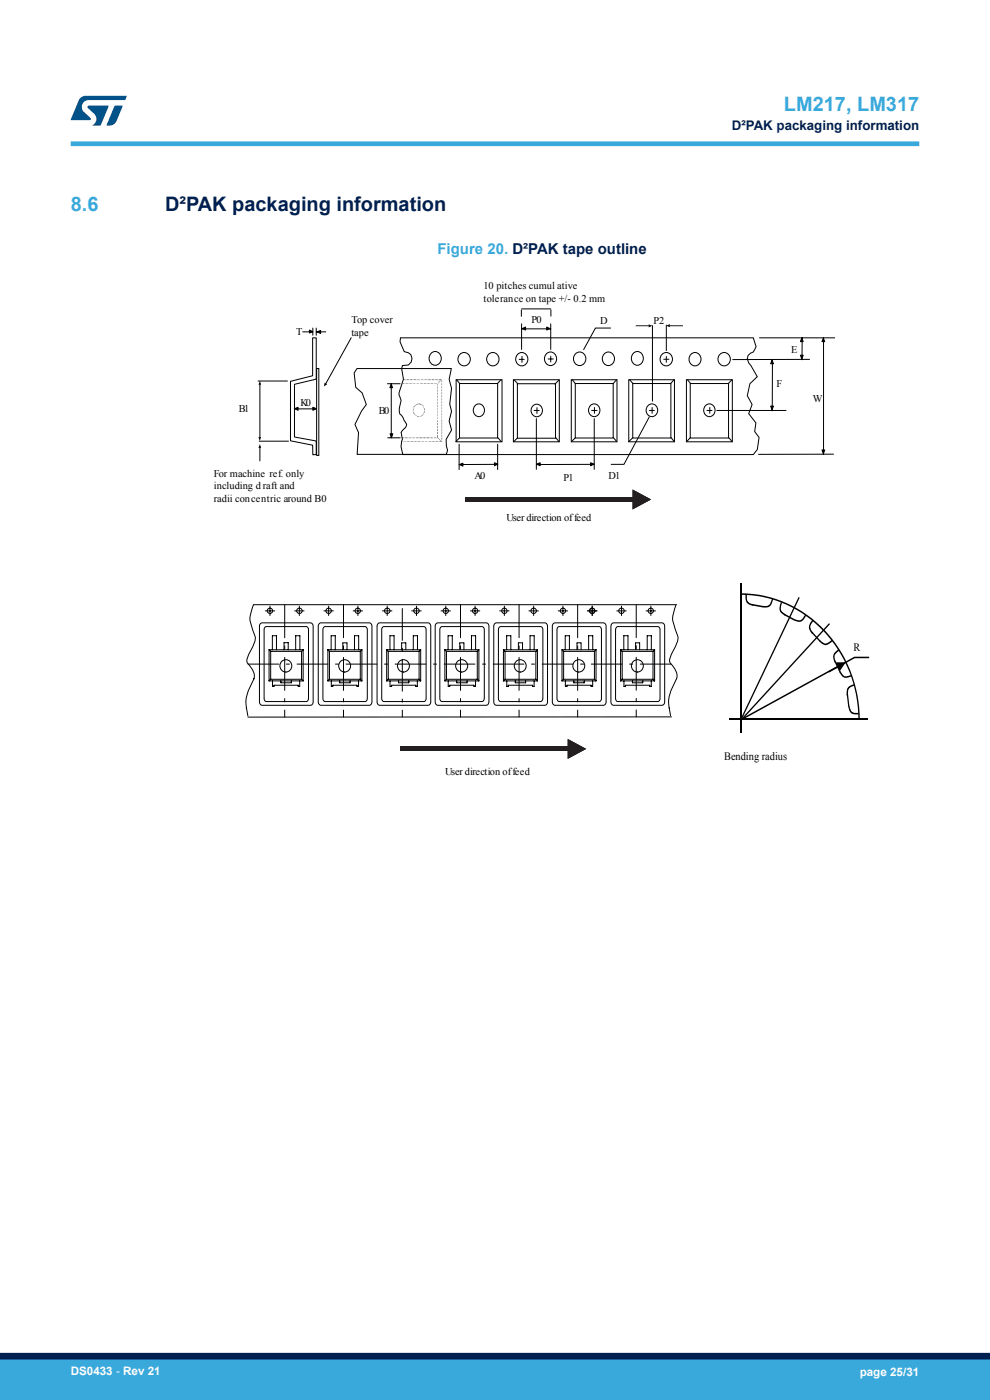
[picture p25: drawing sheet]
<svg xmlns="http://www.w3.org/2000/svg" width="210mm" height="297mm" viewBox="0 0 210 297" stroke-linecap="round" stroke-linejoin="round" font-family="sans-serif">
<defs><g id="words">
<g font-size="4.2" fill="#39a9dc">
<text x="166.3" y="23.5">LM217, LM317</text>
<text x="15" y="44.8">8.6</text>
</g>
<text font-size="4.2" fill="#002052" x="35" y="44.8">D²PAK packaging information</text>
<text font-size="3.2" fill="#39a9dc" x="92.8" y="53.9">Figure 20. D²PAK tape outline</text>
<text font-size="2.8" fill="#002052" x="155.2" y="27.5">D²PAK packaging information</text>
<g font-size="2.5" fill="#fff">
<text x="15" y="291.6">DS0433 - Rev 21</text>
<text x="182.4" y="291.9">page 25/31</text>
</g>
<g font-size="2.4" fill="#010101">
<text x="181.1" y="138.2">R</text>
<text x="153.6" y="161.3">Bending radius</text>
</g>
<g font-size="2.2" fill="#010101">
<text x="102.5" y="61.4">10 pitches cumul ative</text>
<text x="102.5" y="64">tolerance on tape +/- 0.2 mm</text>
<text x="62.8" y="71.1">T</text>
<text x="74.5" y="68.6">Top cover</text>
<text x="74.5" y="71.3">tape</text>
<text x="112.8" y="68.5">P0</text>
<text x="127.3" y="68.8">D</text>
<text x="138.6" y="68.7">P2</text>
<text x="167.8" y="74.8">E</text>
<text x="164.7" y="82">F</text>
<text x="50.7" y="87.3">B1</text>
<text x="63.8" y="86.2">K0</text>
<text x="80.4" y="87.9">B0</text>
<text x="172.4" y="85.3">W</text>
<text x="45.4" y="101.1">For machine ref. only</text>
<text x="100.6" y="101.6">A0</text>
<text x="119.5" y="101.9">P1</text>
<text x="129.1" y="101.7">D1</text>
<text x="45.4" y="103.8">including d raft and</text>
<text x="45.4" y="106.4">radii concentric around B0</text>
<text x="107.5" y="110.4">User direction of feed</text>
<text x="94.4" y="164.4">User direction of feed</text>
</g>
</g></defs>
<g fill="none" stroke="#010101" stroke-width=".21">
<path d="M75.7 78.2h20l-.4 2.3 .5 1.9-.4 3.3 .4 1.5-.5 2.1 .5 1.9-1.2 2 .1 1.4 .2 .9-.2 .9h-18.9l.3-4.6-.8-1.8 1.4-2.8 1-1.4-.9-2.4-1.3-1.2-.4-3.1zM84.9 71.7h74.9l.6 1.8-.6 1.2-.6 .2-.5 .5-.2 .7 .3 .9 1.8 2.9-1.5 1.5-.6 2.5 1 1.9-.7 2 1.5 1.9-.2 1.9 .9 1.2-.4 2.6-.8 1h-74.3a4.5 4.5 0 0 1-.1-3.2l-.3-1.4 .4-.6a1.1 1.1 0 0 0 .3-1.9l-.6-1.2a1.36 1.36 0 0 1-.5-1.6l.2-.8a1.94 1.94 0 0 0-.3-1.9v-.5l1-2.9-.4-2.2 .2-.6 1.2-.2 .6-.6 .2-.8-.3-.8-.5-.4-.9-.2-.8-2.1zM91.5 74.9a1.42 1.42 0 0 1 2.1 .6 1.42 1.42 0 0 1-.9 1.9 1.44 1.44 0 0 1-1.6-.8 1.44 1.44 0 0 1 .4-1.7zM97.7 75.1a1.34 1.34 0 0 1 1.8 .3 1.34 1.34 0 0 1-.3 1.8 1.34 1.34 0 0 1-1.8-.2 1.5 1.5 0 0 1 .3-1.9zM103.8 75.1a1.34 1.34 0 0 1 1.8 .3 1.34 1.34 0 0 1-.3 1.8 1.34 1.34 0 0 1-1.8-.2 1.5 1.5 0 0 1 .3-1.9zM109.9 75.1a1.35 1.35 0 0 1 2.1 1.1 1.35 1.35 0 0 1-2.1 1.1 1.5 1.5 0 0 1 0-2.2zM116 75a1.36 1.36 0 0 1 2.1 1.1 1.36 1.36 0 0 1-2.1 1.2 1.54 1.54 0 0 1 0-2.3zM122.2 75a1.37 1.37 0 0 1 2.1 1.1 1.37 1.37 0 0 1-2.1 1.2 1.52 1.52 0 0 1 0-2.3zM128.3 75a1.36 1.36 0 0 1 2 1.1 1.36 1.36 0 0 1-2 1.2 1.54 1.54 0 0 1 0-2.3zM134.4 74.9a1.41 1.41 0 0 1 2 .6 1.41 1.41 0 0 1-.8 1.9 1.44 1.44 0 0 1-1.6-.8 1.44 1.44 0 0 1 .4-1.7zM140.6 75.1a1.34 1.34 0 0 1 1.8 .3 1.34 1.34 0 0 1-.3 1.8 1.34 1.34 0 0 1-1.8-.2 1.5 1.5 0 0 1 .3-1.9zM146.7 75.1a1.33 1.33 0 0 1 2 1.1 1.33 1.33 0 0 1-2 1.1 1.52 1.52 0 0 1 0-2.2z"/>
<path d="M152.8 75.1a1.34 1.34 0 0 1 1.9 .3 1.34 1.34 0 0 1-.3 1.8 1.34 1.34 0 0 1-1.9-.2 1.5 1.5 0 0 1 .3-1.9zM96.8 80.6h9.7v13.1h-9.7zM96.8 80.6l.8 .8M97.5 81.4h8.1v11.5h-8.1zM97.5 92.9l-.8 .8M100.9 85.9a1.31 1.31 0 0 1 1.8 .6 1.31 1.31 0 0 1-.7 1.8 1.34 1.34 0 0 1-1.5-.7 1.34 1.34 0 0 1 .4-1.7zM105.6 92.8l.7 .8M106.3 80.6l-.8 .8M108.9 80.6h9.7v13.1h-9.7zM109.1 80.6l.7 .8M109.8 81.4h8v11.6h-8zM109.8 92.9l-.9 .8"/>
<path d="M113.1 86a1.26 1.26 0 0 1 2 1.1 1.26 1.26 0 0 1-2 1.1 1.42 1.42 0 0 1 0-2.2zM113.3 87.1h1.1M113.9 86.5v1.2M117.9 92.9l.7 .8M118.6 80.6l-.9 .9M121.2 80.6h9.7v13.1h-9.7zM121.4 80.6l.7 .8M122 81.4h8.1v11.5h-8.1zM122 92.9l-.8 .8M125.3 85.9a1.27 1.27 0 0 1 2 1.1 1.27 1.27 0 0 1-2 1.1 1.46 1.46 0 0 1 0-2.2zM125.5 87.1h1.1M126.1 86.4v1.3"/>
<path d="M130.1 92.8l.7 .8M130.8 80.6l-.8 .8M133.4 80.6h9.7v13.1h-9.7zM133.5 80.6l.8 .8M134.2 81.4h8.1v11.5h-8.1zM134.2 92.9l-.8 .8M137.6 85.9a1.28 1.28 0 0 1 1.9 1.1 1.28 1.28 0 0 1-1.9 1.1 1.44 1.44 0 0 1 0-2.2zM137.7 87.1h1.1M138.3 86.4v1.3M142.3 92.8l.7 .8M143 80.6l-.8 .8M145.6 80.6h9.7v13.1h-9.7z"/>
<path d="M145.8 80.6l.7 .8M146.4 81.4h8.1v11.5h-8.1zM146.4 92.9l-.8 .8M149.8 85.9a1.27 1.27 0 0 1 1.9 1.1 1.27 1.27 0 0 1-1.9 1.1 1.46 1.46 0 0 1 0-2.2zM150 87.1h1M150.6 86.4v1.3M154.6 92.8l.7 .8M155.3 80.6l-.8 .8"/>
</g>
<path d="M66.3 71.7h.8v8.7l-4.6 1.1v11.2l4.6 .9v2.8l-.7 .1-.1-2.1-4.7-.9v-12.6l4.7-1.2z" fill-rule="evenodd" fill="#fff"/>
<path d="M66.3 71.7h.8v8.7l-4.6 1.1v11.2l4.6 .9v2.8l-.7 .1-.1-2.1-4.7-.9v-12.6l4.7-1.2zM67.2 78.2h.4v18.4h-.4zM161.1 71.7h16M163.9 76.3l-.1 10.9M170.2 71.7l-.1 4.6M171.7 76.2l-16.3 .1M174.7 71.7v24.7M113.8 88.8v10.8M126 88.8v10.8M137.7 88.4l-5.3 10.1h-2.8M152 87.1h14.7M176.8 96.3l-15.9 .1" fill="none" stroke="#010101" stroke-width=".21"/>
<g fill="#010101">
<path d="M93.5 80.5l.1 .1z"/>
<path d="M93.3 80.7l.1 .1z"/>
<path d="M93.1 80.9l.1 .1-.1 .1z"/>
<path d="M92.9 81.2l.1 .1h-.1z"/>
<path d="M92.8 92.8h.1z"/>
<path d="M93 93l.2 .1z"/>
<path d="M93.2 93.3l.1-.1v.2z"/>
<path d="M93.4 93.5l.1 .1z"/>
<path d="M88.8 85.6l.1 .2z"/>
<path d="M88.5 85.6l.1 .2z"/>
<path d="M88.2 85.8l.1 .1z"/>
<path d="M88 85.9h.1v.2z"/>
<path d="M87.8 86.2l.1 .1-.1 .1z"/>
<path d="M87.7 86.5l.1 .1z"/>
<path d="M87.7 86.7v.2h-.1z"/>
<path d="M87.7 87.1v.1h-.1z"/>
<path d="M87.7 87.4l.1 .1z"/>
<path d="M87.8 87.7l.1 .1h-.2z"/>
<path d="M88 87.9v.2z"/>
<path d="M88.2 88.1l.1 .1-.1 .1z"/>
<path d="M88.5 88.3h.1l-.1 .1z"/>
<path d="M88.8 88.3h.1l-.1 .2z"/>
<path d="M89.1 88.3v.1z"/>
<path d="M89.3 88.1l.1 .2z"/>
<path d="M89.6 88l.1 .1h-.1z"/>
<path d="M89.8 87.8l.1 .1z"/>
<path d="M89.9 87.5l.1 .1h-.1z"/>
<path d="M89.9 87.2h.2v.1z"/>
<path d="M90 86.9h.2l-.1 .1z"/>
<path d="M89.9 86.6l.2 .1z"/>
<path d="M89.9 86.3v.1z"/>
<path d="M89.6 86l.2 .1z"/>
<path d="M89.5 85.8l.1 .1h-.2z"/>
<path d="M89.1 85.7l.2 .1-.1 .1z"/>
<path d="M88.8 85.7l.2-.1v.2z"/>
<path d="M85.5 80.5v.1z"/>
<path d="M85.8 80.5v.1z"/>
<path d="M86.1 80.5v.1z"/>
<path d="M86.3 80.5l.2 .1h-.2z"/>
<path d="M86.6 80.5l.2 .1h-.2z"/>
<path d="M86.9 80.5l.2 .1h-.2z"/>
<path d="M87.2 80.5l.2 .1h-.2z"/>
<path d="M87.5 80.5l.2 .1h-.2z"/>
<path d="M87.8 80.5l.2 .1h-.2z"/>
<path d="M88.2 80.5v.1h-.1z"/>
<path d="M88.4 80.5h.1v.1z"/>
<path d="M88.7 80.5l.1 .1z"/>
<path d="M89.1 80.5v.1z"/>
<path d="M89.3 80.5v.1z"/>
<path d="M89.6 80.5v.1z"/>
<path d="M89.9 80.5v.1z"/>
<path d="M90.2 80.5v.1z"/>
<path d="M90.5 80.5v.1z"/>
<path d="M90.8 80.5v.1z"/>
<path d="M91.1 80.5v.1z"/>
<path d="M91.4 80.5v.1z"/>
<path d="M91.6 80.5l.2 .1h-.2z"/>
<path d="M91.9 80.5l.2 .1h-.2z"/>
<path d="M92.2 80.5l.2 .1h-.2z"/>
<path d="M92.5 80.5l.2 .1h-.2z"/>
<path d="M92.8 80.5l.2 .1h-.2z"/>
<path d="M93.1 80.5l.1 .1z"/>
<path d="M93.4 80.5l.1 .1z"/>
<path d="M93.7 80.6v.1z"/>
<path d="M93.7 80.9v.1z"/>
<path d="M93.7 81.2v.2z"/>
<path d="M93.7 81.5v.2z"/>
<path d="M93.7 81.8v.2z"/>
<path d="M93.7 82.2l.1 .1z"/>
<path d="M93.7 82.5v.1z"/>
<path d="M93.7 82.8l.1 .1z"/>
<path d="M93.7 83.1v.2z"/>
<path d="M93.7 83.4v.2z"/>
<path d="M93.7 83.7v.2z"/>
<path d="M93.7 84v.2z"/>
<path d="M93.7 84.4v.1z"/>
<path d="M93.7 84.7v.1z"/>
<path d="M93.7 85v.2z"/>
<path d="M93.7 85.3l.1 .1z"/>
<path d="M93.7 85.6v.2z"/>
<path d="M93.7 86l.1 .1z"/>
<path d="M93.7 86.3v.1z"/>
<path d="M93.7 86.6l.1 .1z"/>
<path d="M93.7 86.9v.2z"/>
<path d="M93.7 87.2l.1 .1z"/>
<path d="M93.7 87.5v.2z"/>
<path d="M93.7 87.9l.1 .1z"/>
<path d="M93.7 88.2v.1z"/>
<path d="M93.6 88.6h.2z"/>
<path d="M93.7 88.8v.2z"/>
<path d="M93.7 89.2h.1z"/>
<path d="M93.7 89.4l.1 .2z"/>
<path d="M93.7 89.8l.1 .1z"/>
<path d="M93.7 90.1l.1 .1z"/>
<path d="M93.7 90.4l.1 .1z"/>
<path d="M93.7 90.7l.1 .1z"/>
<path d="M93.7 91.1h.1z"/>
<path d="M93.7 91.4l.1 .1z"/>
<path d="M93.7 91.7l.1 .1z"/>
<path d="M93.7 92l.1 .1z"/>
<path d="M93.7 92.3l.1 .1z"/>
<path d="M93.7 92.6l.1 .2z"/>
<path d="M93.7 93l.1 .1z"/>
<path d="M93.7 93.3l.1 .1z"/>
<path d="M93.7 93.6l.1 .1z"/>
<path d="M93.4 93.7h.1z"/>
<path d="M93.1 93.6l.1 .1-.1 .1z"/>
<path d="M92.8 93.6l.1 .2z"/>
<path d="M92.5 93.6l.1 .2z"/>
<path d="M92.2 93.6l.2 .1-.2 .1z"/>
<path d="M91.9 93.7h.2z"/>
<path d="M91.6 93.7h.2z"/>
<path d="M91.3 93.7h.2z"/>
<path d="M91 93.6l.1 .2z"/>
<path d="M90.7 93.6l.1 .2z"/>
<path d="M90.5 93.6v.2z"/>
<path d="M90.2 93.7h.1z"/>
<path d="M89.9 93.7h.1z"/>
<path d="M89.6 93.7h.1z"/>
<path d="M89.3 93.7h.1z"/>
<path d="M89 93.7l.1 .1z"/>
<path d="M88.7 93.6l.1 .2z"/>
<path d="M88.4 93.7h.1z"/>
<path d="M88.1 93.7h.1z"/>
<path d="M87.8 93.6l.1 .1-.1 .1z"/>
<path d="M87.5 93.7h.2z"/>
<path d="M87.2 93.7h.2z"/>
<path d="M86.9 93.6l.2 .1-.2 .1z"/>
<path d="M86.6 93.7h.2z"/>
<path d="M86.3 93.7h.2z"/>
<path d="M86 93.6l.1 .2z"/>
<path d="M85.7 93.6l.1 .2z"/>
<path d="M85.5 93.7h.1z"/>
<path d="M85.2 93.6v.2z"/>
<path d="M85.2 81.4h.2z"/>
<path d="M85.5 81.4h.2z"/>
<path d="M85.9 81.3l.1 .1h-.2z"/>
<path d="M86.2 81.3l.1 .1h-.2z"/>
<path d="M86.5 81.3l.1 .1h-.2z"/>
<path d="M86.8 81.3v.1z"/>
<path d="M87 81.4l.1-.1v.1z"/>
<path d="M87.4 81.3v.1z"/>
<path d="M87.7 81.3v.1z"/>
<path d="M87.9 81.4h.1z"/>
<path d="M88.2 81.3l.1 .1h-.1z"/>
<path d="M88.5 81.3l.1 .1h-.1z"/>
<path d="M88.8 81.3l.1 .1z"/>
<path d="M89.1 81.3l.1 .1z"/>
<path d="M89.3 81.4h.2z"/>
<path d="M89.6 81.4h.2z"/>
<path d="M89.9 81.4h.2z"/>
<path d="M90.2 81.4h.2z"/>
<path d="M90.6 81.3l.1 .1h-.2z"/>
<path d="M90.8 81.4h.2z"/>
<path d="M91.2 81.3l.1 .1h-.2z"/>
<path d="M91.5 81.3l.1 .1h-.2z"/>
<path d="M91.8 81.3v.1z"/>
<path d="M92.1 81.3v.1z"/>
<path d="M92.3 81.4h.1z"/>
<path d="M92.6 81.3l.1 .1z"/>
<path d="M92.8 81.4v.2z"/>
<path d="M92.8 81.8v.2z"/>
<path d="M92.8 82.1v.2z"/>
<path d="M92.8 82.4v.2z"/>
<path d="M92.8 82.7v.2z"/>
<path d="M92.8 83.1v.1z"/>
<path d="M92.8 83.4v.1z"/>
<path d="M92.8 83.7v.2z"/>
<path d="M92.8 84v.2z"/>
<path d="M92.8 84.3v.2z"/>
<path d="M92.8 84.7l.1 .1z"/>
<path d="M92.8 85v.1z"/>
<path d="M92.7 85.3l.2 .1z"/>
<path d="M92.8 85.6v.2z"/>
<path d="M92.8 85.9l.1 .1z"/>
<path d="M92.8 86.2v.2z"/>
<path d="M92.7 86.6l.2 .1z"/>
<path d="M92.8 86.9v.1z"/>
<path d="M92.7 87.2l.2 .1z"/>
<path d="M92.8 87.5v.2z"/>
<path d="M92.7 87.9h.2z"/>
<path d="M92.8 88.1v.2z"/>
<path d="M92.8 88.5v.1z"/>
<path d="M92.8 88.8v.1z"/>
<path d="M92.8 89.1v.1z"/>
<path d="M92.7 89.4h.2v.1z"/>
<path d="M92.7 89.8h.2z"/>
<path d="M92.8 90l.1 .2z"/>
<path d="M92.7 90.4l.2 .1z"/>
<path d="M92.7 90.7h.2v.1z"/>
<path d="M92.8 91l.1 .1z"/>
<path d="M92.8 91.3l.1 .1z"/>
<path d="M92.8 91.7l.1 .1z"/>
<path d="M92.7 92l.2-.1v.2z"/>
<path d="M92.7 92.3h.2v.1z"/>
<path d="M92.8 92.6l.1 .1z"/>
<path d="M92.6 92.8l.2 .1z"/>
<path d="M92.4 92.8l.1 .1z"/>
<path d="M92.1 92.8l.1 .1z"/>
<path d="M91.8 92.8l.1 .1z"/>
<path d="M91.5 92.8l.1 .2z"/>
<path d="M91.2 92.8l.1 .2z"/>
<path d="M90.9 92.8l.1 .2h-.1z"/>
<path d="M90.6 92.8l.1 .1-.1 .1z"/>
<path d="M90.3 92.8l.1 .2h-.1z"/>
<path d="M90 92.8l.1 .2h-.1z"/>
<path d="M89.7 92.8l.1 .2h-.1z"/>
<path d="M89.4 92.8l.1 .2h-.1z"/>
<path d="M89.1 92.8l.2 .1-.2 .1z"/>
<path d="M88.8 92.8l.2 .1-.2 .1z"/>
<path d="M88.5 92.8l.1 .2z"/>
<path d="M88.2 92.8l.1 .2z"/>
<path d="M88 92.8v.2z"/>
<path d="M87.7 92.8l.1 .1z"/>
<path d="M87.4 92.8v.2z"/>
<path d="M87.1 92.8l.1 .1-.1 .1z"/>
<path d="M86.8 92.8l.1 .1z"/>
<path d="M86.5 92.8l.1 .2z"/>
<path d="M86.2 92.8l.1 .2z"/>
<path d="M85.9 92.8l.1 .1-.1 .1z"/>
<path d="M85.6 92.8l.1 .2h-.1z"/>
<path d="M85.3 92.8l.2 .1-.2 .1z"/>
</g>
<g fill="none" stroke="#010101" stroke-width=".21">
<path d="M64.2 70.4h2.1M66.4 69.6v1.5M67.1 69.6v1.5M67.1 70.4h2M110.1 76.2h1.1M110.7 75.6v1.3M116.3 76.2h1.1M116.8 75.6v1.2M129.5 69.6h-3.2l-2.5 4.6M62.5 86.7h4.7M82.2 81.4h2.7M82.2 92.9h2.7"/>
<path d="M83 81.4v11.5M105.6 98.5l-8.2 .1M126 98.5l-12.2 .1"/>
</g>
<path d="M98.7 105.5h35.6v.9h-35.6z" fill="#010101"/>
<path d="M134.2 103.8l3.9 2.2-3.9 2.1z" fill="#010101"/>
<path d="M98.7 105.5h35.6v.9h-35.6z" fill="#231f20"/>
<path d="M134.2 103.8l3.9 2.2-3.9 2.1z" fill="#231f20"/>
<path d="M174.6 71.7l.3 .8h-.5z" fill="#010101"/>
<path d="M110.6 69.8h6.2M110.6 68.7v5.4M116.8 68.7v5.4M174.6 71.7l.3 .8h-.5zM97.4 94.2v5.4M105.6 94.2v5.4" fill="none" stroke="#010101" stroke-width=".21"/>
<path d="M170.1 71.7l.3 .8h-.6z" fill="#010101"/>
<path d="M170.1 71.7l.3 .8h-.6z" fill="none" stroke="#010101" stroke-width=".21"/>
<path d="M163.8 76.4l.3 .8h-.6z" fill="#010101"/>
<path d="M163.8 76.4l.3 .8h-.6z" fill="none" stroke="#010101" stroke-width=".21"/>
<path d="M125.3 98.2l.7 .3-.7 .3z" fill="#010101"/>
<path d="M125.3 98.2l.7 .3-.7 .3z" fill="none" stroke="#010101" stroke-width=".21"/>
<path d="M116 69.4l.7 .3-.7 .3z" fill="#010101"/>
<path d="M116 69.4l.7 .3-.7 .3z" fill="none" stroke="#010101" stroke-width=".21"/>
<path d="M104.9 98.2l.7 .3-.7 .3z" fill="#010101"/>
<path d="M104.9 98.2l.7 .3-.7 .3z" fill="none" stroke="#010101" stroke-width=".21"/>
<path d="M113.8 98.5l.8-.3v.6z" fill="#010101"/>
<path d="M113.8 98.5l.8-.3v.6z" fill="none" stroke="#010101" stroke-width=".21"/>
<path d="M110.7 69.7l.8-.3v.6z" fill="#010101"/>
<path d="M110.7 69.7l.8-.3v.6z" fill="none" stroke="#010101" stroke-width=".21"/>
<path d="M97.4 98.6l.8-.3v.6z" fill="#010101"/>
<path d="M97.4 98.6l.8-.3v.6z" fill="none" stroke="#010101" stroke-width=".21"/>
<path d="M163.5 86.1h.6l-.3 .9z" fill="#010101"/>
<path d="M163.5 86.1h.6l-.3 .9z" fill="none" stroke="#010101" stroke-width=".21"/>
<path d="M169.8 75.4h.6l-.3 .8z" fill="#010101"/>
<path d="M169.8 75.4h.6l-.3 .8z" fill="none" stroke="#010101" stroke-width=".21"/>
<path d="M174.4 95.5h.5l-.3 .8z" fill="#010101"/>
<path d="M174.4 95.5h.5l-.3 .8z" fill="none" stroke="#010101" stroke-width=".21"/>
<path d="M65.6 70l.8 .4-.8 .3z" fill="#010101"/>
<path d="M65.6 70l.8 .4-.8 .3z" fill="none" stroke="#010101" stroke-width=".21"/>
<path d="M67.2 70.4l.8-.3v.6z" fill="#010101"/>
<path d="M67.2 70.4l.8-.3v.6z" fill="none" stroke="#010101" stroke-width=".21"/>
<path d="M82.7 92h.6l-.3 .8z" fill="#010101"/>
<path d="M82.7 92h.6l-.3 .8z" fill="none" stroke="#010101" stroke-width=".21"/>
<path d="M83 81.4l.3 .9h-.6z" fill="#010101"/>
<path d="M83 81.4l.3 .9h-.6z" fill="none" stroke="#010101" stroke-width=".21"/>
<path d="M66.4 86.4l.7 .3-.7 .3z" fill="#010101"/>
<path d="M66.4 86.4l.7 .3-.7 .3z" fill="none" stroke="#010101" stroke-width=".21"/>
<path d="M62.5 86.7l.7-.3v.6z" fill="#010101"/>
<path d="M138.4 69.1v16M140.8 76.2h1.1M141.3 69v5.4M141.3 75.6v1.3M62.5 86.7l.7-.3v.6z" fill="none" stroke="#010101" stroke-width=".21"/>
<g fill="#010101">
<path d="M141.3 69.1l.8-.3v.6z"/>
<path d="M137.6 68.8l.8 .3-.8 .3z"/>
</g>
<path d="M134.9 69.1h2.9M141.9 69.1h3" fill="none" stroke="#231f20" stroke-width=".21"/>
<path d="M110.6 65.8v1.3M110.6 65.5h6.2M116.9 65.7v1.4" fill="none" stroke="#010101" stroke-width=".21"/>
<g fill="none" stroke="#000" stroke-width=".21">
<path d="M55.2 132.3l.4-.2h10.3a.66 .66 0 0 1 .5 .8v16a.66 .66 0 0 1-.5 .7h-10.3a.66 .66 0 0 1-.6-.7v-16zM56.3 133l8.7-.1 .4 .4v14.9l-.2 .5-8.7 .1-.4-.3-.1-14.9zM57.1 137.8l.3 .4M57.1 137.8v6.6M57.1 137.8h7.2M57.4 138.2v5.9M57.4 138.2h6.6M57.8 137.8v-2.9h.8v2.9M60.2 137.8v-1.5h.9v1.5M62.7 137.8v-2.9h.9v2.9M64 138.2v5.9M64.3 137.8v6.6"/>
<path d="M64.3 137.8l-.3 .4M67.7 132.3l.4-.2h10.2a.66 .66 0 0 1 .6 .8v16a.66 .66 0 0 1-.6 .7h-10.2a.66 .66 0 0 1-.6-.7v-16zM68.7 133l8.7-.1 .4 .4 .1 14.9-.2 .5-8.7 .1-.4-.3-.1-14.9zM69.5 137.8h7.3M69.5 137.8v6.6M69.5 137.8l.4 .4M69.9 138.2h6.5M69.9 138.2v5.9M70.2 137.8v-2.9h.9v2.9M72.7 137.8v-1.4h.9v1.4M75.2 137.8v-2.9h.9v2.9M76.4 138.2v5.9"/>
<path d="M76.8 137.8v6.6M76.8 137.8l-.4 .4M80.1 132.3l.4-.2h10.3a.66 .66 0 0 1 .6 .8v16a.66 .66 0 0 1-.6 .7h-10.3a.66 .66 0 0 1-.5-.7v-16zM81.2 133l8.7-.1 .4 .4 .1 14.9-.2 .5-8.8 .1-.4-.3v-14.9zM82 137.8h7.2M82 137.8v6.6M82 137.8l.4 .4M82.4 138.2h6.5M82.4 138.2v5.9M82.7 137.8v-2.9h.9v2.9M85.2 137.8v-1.4h.9v1.4M87.7 137.8v-2.9h.9v2.9"/>
<path d="M88.9 138.2v5.9M89.2 137.8v6.6M89.2 137.8l-.3 .4M92.5 132.3l.4-.2h10.2a.66 .66 0 0 1 .6 .8v16a.66 .66 0 0 1-.6 .7h-10.2a.66 .66 0 0 1-.6-.7v-16zM93.5 133l8.7-.1 .5 .4v14.9l-.2 .5-8.7 .1-.4-.3-.1-14.9zM94.4 137.8l.3 .4M94.4 137.8v6.6M94.4 137.8h7.2M94.7 138.2v5.9M94.7 138.2h6.5M95 137.8v-2.9h.9v2.9M97.5 137.8v-1.4h.9v1.4"/>
<path d="M100 137.8v-2.9h.9v2.9M101.2 138.2v5.9M101.6 137.8v6.6M101.6 137.8l-.4 .4M104.9 132.3l.4-.2h10.3a.66 .66 0 0 1 .5 .8v16a.66 .66 0 0 1-.5 .7h-10.3a.66 .66 0 0 1-.6-.7v-16zM106 133l8.7-.1 .4 .4 .1 14.9-.3 .5-8.7 .1-.4-.3-.1-14.9zM106.8 137.8h7.2M106.8 137.8v6.6M106.8 137.8l.3 .4M107.1 138.2v5.9M107.1 138.2h6.6M107.5 137.8v-2.9h.9v2.9"/>
<path d="M110 137.8v-1.4h.8v1.4M112.4 137.8v-2.9h.9v2.9M113.7 138.2v5.9M114 137.8v6.6M114 137.8l-.3 .4M117.3 132.3l.4-.2h10.3a.66 .66 0 0 1 .6 .8v16a.66 .66 0 0 1-.6 .7h-10.3a.66 .66 0 0 1-.5-.7v-16zM118.4 133l8.7-.1 .4 .4 .1 14.9-.3 .5-8.7 .1-.4-.3-.1-14.9zM119.2 137.8h7.2M119.2 137.8v6.6M119.2 137.8l.4 .4M119.6 138.2h6.5M119.6 138.2v5.9"/>
<path d="M119.9 137.8v-2.9h.9v2.9M122.4 137.8v-1.4h.9v1.4M124.9 137.8v-2.9h.8v2.9M126.1 138.2v5.9M126.4 137.8v6.6M126.4 137.8l-.3 .4M129.8 132.3l.4-.2h10.2a.66 .66 0 0 1 .6 .8v16a.66 .66 0 0 1-.6 .7h-10.2a.66 .66 0 0 1-.6-.7v-16zM130.8 133l8.7-.1 .4 .4 .1 14.9-.2 .5-8.7 .1-.5-.3v-14.9zM131.6 137.8h7.3M131.6 137.8v6.6M131.6 137.8l.4 .4M132 138.2h6.5"/>
<path d="M132 138.2v5.9M132.3 137.8v-2.9h.9v2.9M134.8 137.8v-1.4h.9v1.4M137.3 137.8v-2.9h.9v2.9M138.5 138.2v5.9M138.9 137.8v6.6M138.9 137.8l-.4 .4M143.3 128.3h-89.5a5.9 5.9 0 0 0-.1 5.7 2.69 2.69 0 0 1 0 2.9l-.3 .8a5.9 5.9 0 0 0-1 2.6l.2 .5a3.8 3.8 0 0 1 1.3 3v.2a9 9 0 0 0-1.6 6.2l.3 1.7M143.5 128.2a5.9 5.9 0 0 0-.1 5.8 2.69 2.69 0 0 1 0 2.9l-.4 .7a6 6 0 0 0-1 2.7l.2 .4a3.8 3.8 0 0 1 1.4 3l-.1 .2a8.9 8.9 0 0 0-1.6 6.2l.3 1.7M57.1 144.4h7.2M57.4 144.1h6.6M57.4 144.1l-.3 .3"/>
<path d="M57.8 144.4v1.2h.3v-.2h5.2v.2h.3v-1.2M59.6 144.4v.4h2.2v-.4M64 144.1l.3 .3M69.5 144.4h7.3M69.9 144.1h6.5M69.9 144.1l-.4 .3M70.3 144.4v1.2h.3v-.2h5.1v.2h.4v-1.2M72.1 144.4v.4h2.2v-.4M76.4 144.1l.4 .3M82 144.4h7.2M82.4 144.1h6.5M82.4 144.1l-.4 .3"/>
<path d="M82.7 144.4v1.2h.4v-.2h5.1v.2h.3v-1.2M84.5 144.4v.4h2.2v-.4M88.9 144.1l.3 .3M94.4 144.4h7.2M94.7 144.1l-.3 .3M94.7 144.1h6.5M95.1 144.4v1.2h.3v-.2h5.1v.2h.4v-1.2M96.9 144.4v.4h2.2v-.4M101.2 144.1l.4 .3M106.8 144.4h7.2M107.1 144.1l-.3 .3M107.1 144.1h6.6"/>
<path d="M107.5 144.4v1.2h.3v-.2h5.2v.2h.3v-1.2M109.3 144.4v.4h2.2v-.4M113.7 144.1l.3 .3M119.2 144.4h7.2M119.6 144.1h6.5M119.6 144.1l-.4 .3M119.9 144.4v1.2h.4v-.2h5.1v.2h.3v-1.2M121.7 144.4v.4h2.2v-.4M126.1 144.1l.3 .3M131.6 144.4h7.3M132 144.1h6.5M132 144.1l-.4 .3"/>
<path d="M132.4 144.4v1.2h.3v-.2h5.1v.2h.3v-1.2M134.1 144.4v.4h2.2v-.4M138.5 144.1l.4 .3M142.4 152.1h-89.8"/>
<circle cx="57.3" cy="129.6" r=".57"/>
<circle cx="63.5" cy="129.6" r=".57"/>
<circle cx="69.7" cy="129.6" r=".57"/>
<circle cx="75.9" cy="129.6" r=".57"/>
<circle cx="82.1" cy="129.6" r=".57"/>
<circle cx="88.3" cy="129.6" r=".57"/>
<circle cx="94.6" cy="129.6" r=".57"/>
<circle cx="100.8" cy="129.6" r=".57"/>
<circle cx="107" cy="129.6" r=".57"/>
<circle cx="113.2" cy="129.6" r=".57"/>
<circle cx="119.4" cy="129.6" r=".57"/>
<circle cx="125.6" cy="129.6" r=".57"/>
<circle cx="131.8" cy="129.6" r=".57"/>
<circle cx="138" cy="129.6" r=".57"/>
<circle cx="60.7" cy="141.3" r="1.29"/>
<circle cx="73.1" cy="141.3" r="1.29"/>
<circle cx="85.6" cy="141.3" r="1.29"/>
<circle cx="97.9" cy="141.3" r="1.29"/>
<circle cx="110.3" cy="141.3" r="1.29"/>
<circle cx="122.8" cy="141.3" r="1.29"/>
<circle cx="135.2" cy="141.3" r="1.29"/>
</g>
<path d="M142.3 140.9h-89.8" fill="none" stroke="#000" stroke-width=".21" stroke-dasharray="6.5 1.6 .6 1.6"/>
<path d="M60.4 128.3v23.8M72.9 128.3v23.8M97.7 128.3v23.8M110.1 128.3v23.8M122.5 128.3v23.8M135 128.3v23.8" fill="none" stroke="#000" stroke-width=".21" stroke-dasharray="7 1.7 .7 1.7"/>
<g fill="none" stroke="#000" stroke-width=".21" stroke-dasharray="2.4 .6 .2 .6">
<path d="M57.3 128.6v2M58.3 129.6h-2M63.5 128.6v2M69.7 128.6v2M75.9 128.6v2M76.9 129.6h-2M82.1 128.6v2M88.3 128.6v2M94.6 128.6v2M95.5 129.6h-1.9M100.8 128.6v2M101.8 129.6h-2"/>
<path d="M107 128.6v2M108 129.6h-2M113.2 128.6v2M119.4 128.6v2M120.4 129.6h-2M125.6 128.6v2M126.6 129.6h-2M131.8 128.6v2M138.1 128.6v2M139.1 129.6h-2"/>
</g>
<path d="M64.5 129.6h-2M70.7 129.6h-2M83.1 129.6h-2M89.4 129.6h-2.1M114.2 129.6h-2M132.8 129.6h-2" fill="none" stroke="#000" stroke-width=".21" stroke-dasharray="2.5 .6 .2 .6"/>
<path d="M85.3 129.1v23" fill="none" stroke="#000" stroke-width=".21" stroke-dasharray="6.8 1.7 .7 1.7"/>
<path d="M84.9 158.4h35.6v.9h-35.6z" fill="#010101"/>
<path d="M120.4 156.8l4 2.1-4 2.1z" fill="#010101"/>
<path d="M84.9 158.4h35.6v.9h-35.6z" fill="#231f20"/>
<path d="M120.4 156.8l4 2.1-4 2.1z" fill="#231f20"/>
<path d="M157.2 125.9a25.6 25.6 0 0 1 24.4 20.1l.6 3.9 .2 2.7h-.3a28.4 28.4 0 0 0-2-10.3h.1l-.1 .1a26.6 26.6 0 0 0-9.1-11.7l.2-.1-.1 .1a24.3 24.3 0 0 0-8.9-4v-.1v.1l-2.4-.4-2.6-.1z" fill="#010101"/>
<path d="M157.2 123.7v31.7" fill="none" stroke="#010101" stroke-width=".29"/>
<path d="M154.7 152.6h29.4" fill="none" stroke="#010101" stroke-width=".32"/>
<g fill="#010101">
<path d="M169.4 126.6l.2 .2-12.3 25.9-.2-.2z"/>
<path d="M175.9 132.2l.1 .2-18.5 20.3-.2-.2z"/>
<path d="M157.3 152.4l20.4-11.2 .1 .3-20.4 11.2z"/>
<path d="M175.7 142.4l5.5-3.1h3.2v.3h-3.2v-.1l.1 .1-5.4 3.1z"/>
<path d="M158.1 126h.3l.2 1.6h-.2l.1-.1 .3 .3-.1 .2 .1-.2 1 .4-.1 .3a1.57 1.57 0 0 1-1.6-1.5z"/>
<path d="M161.8 128.5h1.1v.1v-.1l.1-.1 .1 .2-.1-.1 .5-.8 .1 .1h-.1l.3-.9 .2 .1a2.01 2.01 0 0 1-1 1.8l-1.2 .1z"/>
<path d="M159.5 128.1l2.5 .5-.1 .3-2.4-.5z"/>
<path d="M165.6 127.7l.3 .1-.2 1.6-.2 .1 .1-.1 .1 .2h-.1l.1-.1 .7 .6-.1 .2v-.2l.3 .3-.1 .2a1.8 1.8 0 0 1-1.1-1.1v-.8z"/>
<path d="M168.6 131.3l.7 .3-.1 .1v-.1h.5v.2l-.1-.2 .3-.1 .1 .1-.1-.1 .9-1.1 .2 .2a1.6 1.6 0 0 1-1.8 1.3l-.8-.3z"/>
<path d="M166.4 130.2l2.2 1.2-.1 .3-2.2-1.2z"/>
<path d="M172.3 131.5l.2 .2-.5 .9-.2-.1h.2l-.1 .9h-.1l.1-.1 .6 1-.2 .2a1.94 1.94 0 0 1 0-3z"/>
<path d="M174 135.9l.6 .5-.1 .1 .1-.2 .4 .3v.1v-.2l.1 .2v-.1l.2-.1v.2l-.1-.1 .5-.3 .1 .1-.1-.1 .7-.5 .2 .2-.3 .3a1.35 1.35 0 0 1-1.3 .5l-1.2-.7z"/>
<path d="M172.3 134l1.8 2-.2 .2-1.8-1.9z"/>
<path d="M177.2 138.3l.7-.6 .2 .3-1 1-.1-.1h.1l-.1 .2-.1-.1 .1 .1 .3 1.4-.2 .1-.4-1.4 .1-.5z"/>
<path d="M178.3 142.4l.7 .9-.1 .1v-.1l.5 .2-.1 .1v-.1l.5-.1v.2v-.2l.8-.3 .1 .3a1.68 1.68 0 0 1-2.1 .1l-.5-.9z"/>
<path d="M177 140.3l.2-.2 1.1 2.4-.2 .2z"/>
<path d="M180.1 145.6l1.2-.5 .1 .3-1.2 .5v-.1l.1 .1-.3 .4-.2-.2h.2l-.1 1.4h-.3a1.86 1.86 0 0 1 .5-1.9z"/>
<path d="M179.9 149.8l.3-.1 .2 .9h-.1l.1-.1 .5 .6-.1 .1v-.1l.2 .1-.1 .1v-.1h1.3v.4h-.9a1.38 1.38 0 0 1-1.3-1.4z"/>
<path d="M179.6 147.2h.3l.3 2.7h-.3z"/>
</g>
<path d="M177.3 140.5h2.1l-1.3 1.9z" fill="#010101"/>
<path d="M54.7 80.8h6.3M54.9 93.6h6.4" fill="none" stroke="#000" stroke-width=".21"/>
<path d="M55.1 81.4v11.5" fill="none" stroke="#010101" stroke-width=".21"/>
<g fill="#010101">
<path d="M54.8 92.7h.6l-.3 .8z"/>
<path d="M55.1 80.8l.3 .8h-.6z"/>
</g>
<path d="M55.1 94.8v3" fill="none" stroke="#010101" stroke-width=".21"/>
<path d="M55.1 94.2l.3 .8h-.6z" fill="#010101"/>
<path d="M74.5 71.6l-5.4 9.9" fill="none" stroke="#000" stroke-width=".21"/>
<path d="M69 81.4l.2 .1-.2 .1z" fill="#000"/>
<path d="M68.9 81.2l.5 .3-.7 .5z" fill="#010101"/>
<path d="M15 30.5h180" fill="none" stroke="#39a9dc" stroke-width="1"/>
<g fill="#005288">
<path d="M17.1 20.7l1.1-.4 8.7 .1-.4 .8h-7.6a1.45 1.45 0 0 0-1.4 .9 1.45 1.45 0 0 0 .2 1.6l1.5 1.3v.4l-4.2 .1 1.7-4.2z"/>
<path d="M24.3 22.4l1.7 .1-1.3 3.2a1.6 1.6 0 0 1-1.5 .9l-.6-.1z"/>
<path d="M18.6 22.5h4.5l-1.8 4.1h-1.7a1.54 1.54 0 0 0 .4-2.4l-1.4-1.3z"/>
</g>
<g fill="#39a9dc">
<path d="M0 288.4h210v8.6h-210z" fill-rule="evenodd"/>
<path d="M-.1 288.4h210.2v4.4h-210.2z" fill-rule="evenodd"/>
</g>
<path d="M0 287.7h210" fill="none" stroke="#002052" stroke-width="1.4"/>
<use href="#words"/>
</svg>
